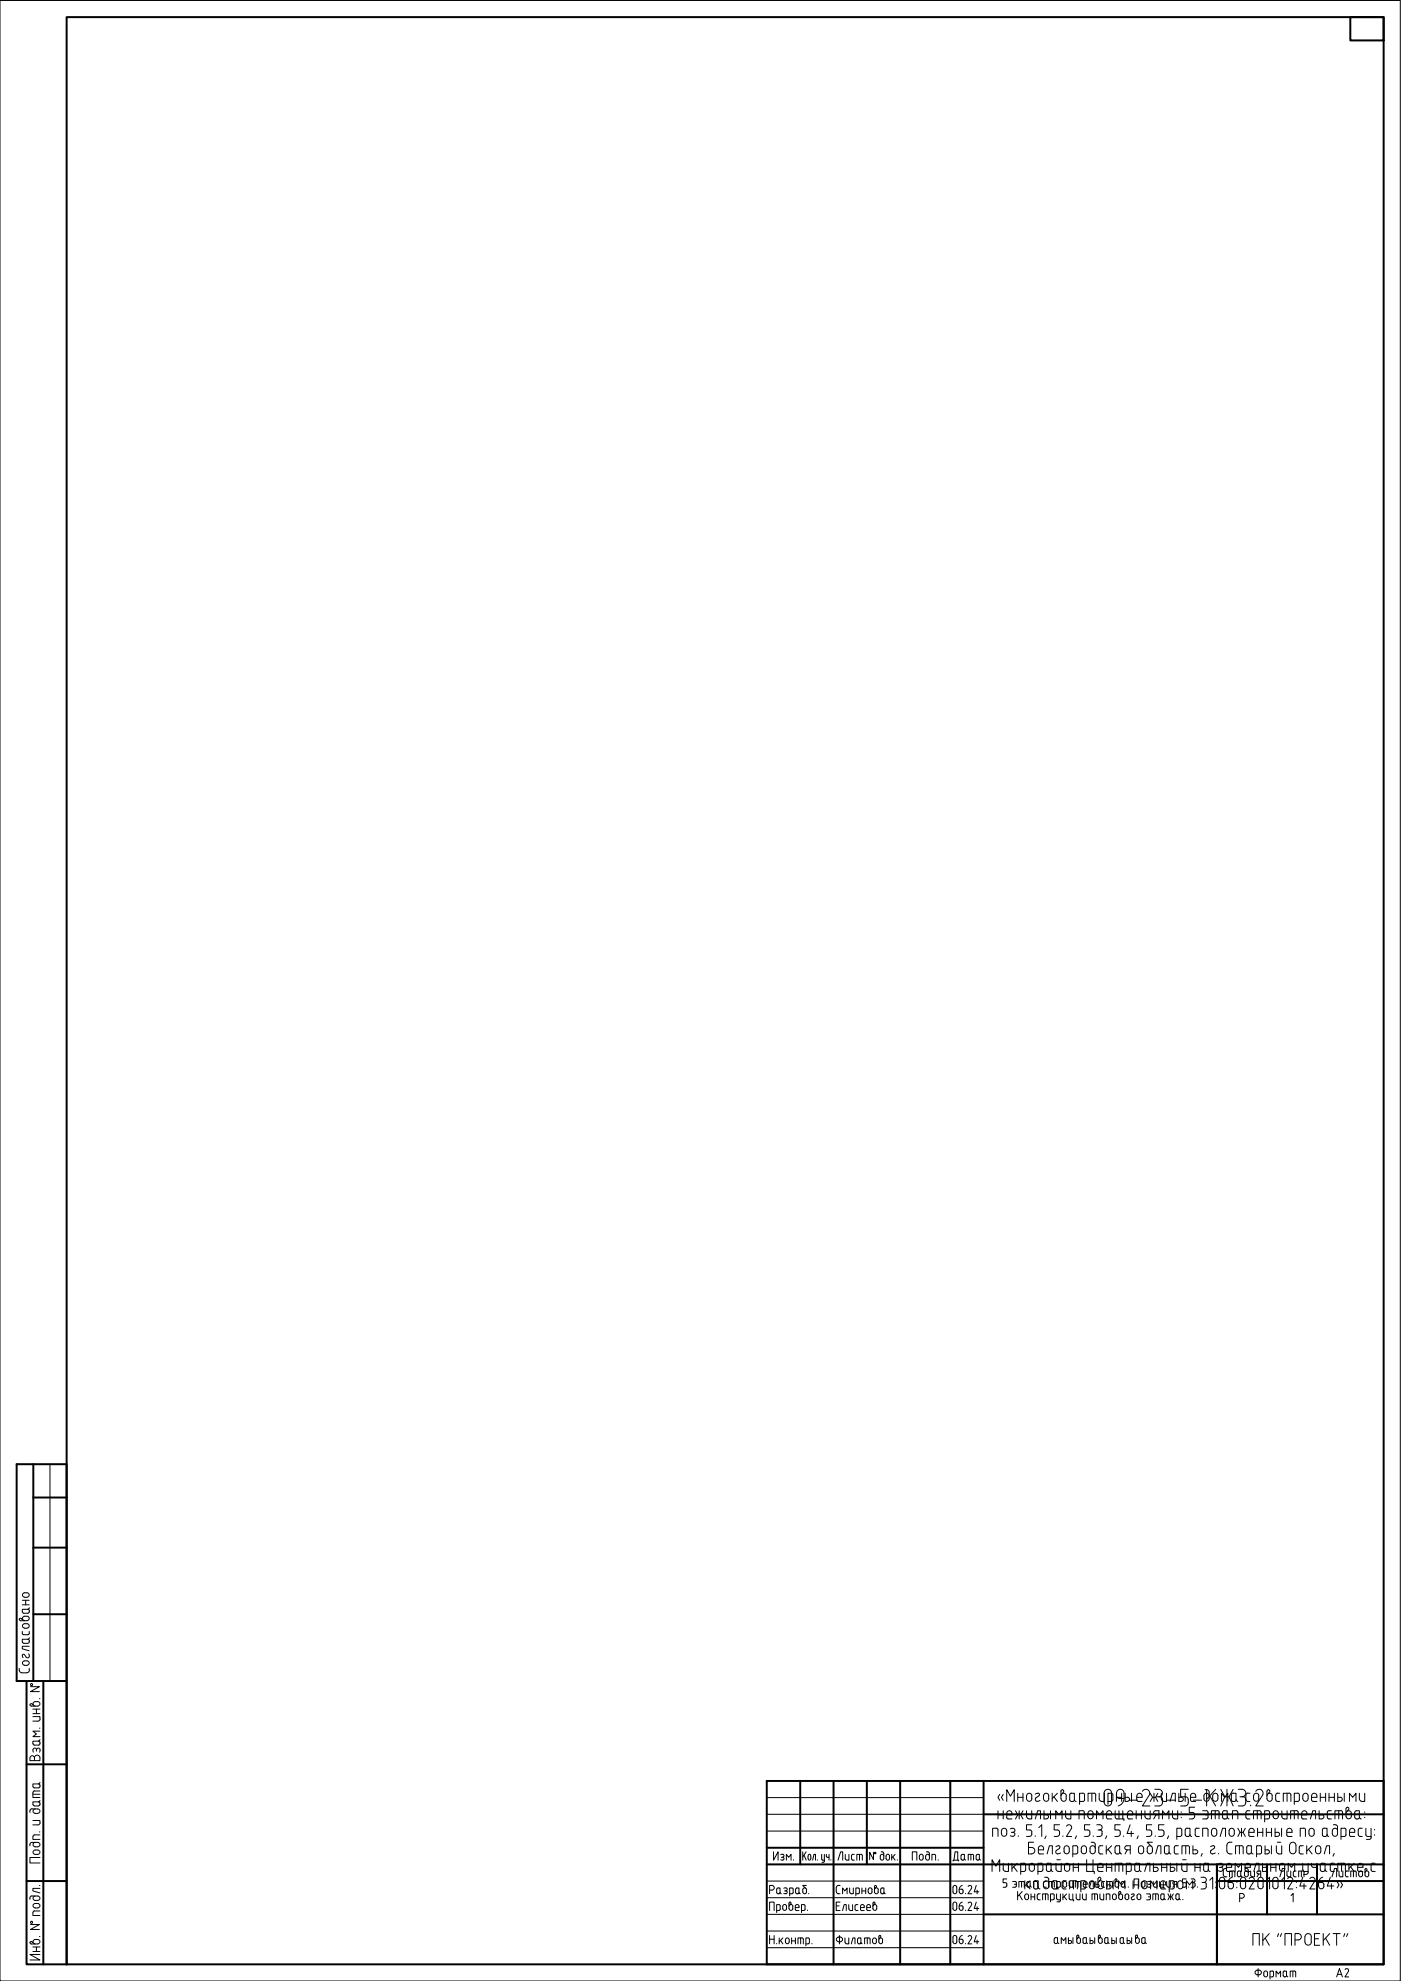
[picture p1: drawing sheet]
<svg xmlns="http://www.w3.org/2000/svg" width="420mm" height="594mm" viewBox="0 0 420 594" stroke-linecap="round" stroke-linejoin="round" font-family="sans-serif">
<!-- layer: 0 -->
<g fill="none" stroke="#000" stroke-width=".3">
<path d="M0 .1h419.9v594h-419.9zM15 439.1v65M6.7 479.9h2.1M7.4 477.7h.7a.66 .66 0 0 1 .7 .6 .66 .66 0 0 1-.7 .7M7.4 479h.7M7.4 477.7a.66 .66 0 0 0-.7 .6 .66 .66 0 0 0 .7 .7M7.7 479.9v1.4M5.8 485.6l.4 .4M6.1 486h2M6.4 485.5l.4 .3M6.5 485.4l-.5-.1-.2 .4M6.7 483.3l.4 .5"/>
<path d="M6.7 489.2l.2 1h1.4M6.7 481.3h2.1M6.7 496.5l.2 .6M7.1 483.8h1.2M7.4 498.1h.7a.66 .66 0 0 1 .7 .6 .66 .66 0 0 1-.7 .7h-.7M7.4 486.9h.7a.66 .66 0 0 1 .7 .7 .66 .66 0 0 1-.7 .6M7.4 484.7h.7a.66 .66 0 0 1 .7 .6 .66 .66 0 0 1-.7 .7M7.4 488.3h.7M7.4 498.1a.66 .66 0 0 0-.7 .6 .66 .66 0 0 0 .7 .7M7.4 486.9a.66 .66 0 0 0-.7 .7 .66 .66 0 0 0 .7 .6M7.4 484.7a.66 .66 0 0 0-.7 .6 .66 .66 0 0 0 .7 .7M8.3 491.6h-1.6v.7l.2 .4 1.4 .1"/>
<path d="M8.3 482.6h-1.6v.7M8.6 495.9a.63 .63 0 0 1 .2 .9 .63 .63 0 0 1-.9 .2l-.7-.9-.4 .1-.1 .2M8.8 493.7h-2.1v.8l2.1 .6M8.8 489.2l-.1 .8-.3 .2M8.8 483v.3M8.8 491.1l-.4 .5 .4 .5a.49 .49 0 0 1-.4 .7M8.8 483.3l-.4 .5M8.8 482.1l-.4 .5 .4 .4M5.8 500.3a1 1 0 0 0 .7 1.3l1.5 .1M8.8 500.3l-.1 .9-.6 .4M9.1 505.8h2.7l-2.7 1.5h2.7M9.9 514.8h2.1v.7l-.4 .6h-1.7"/>
<path d="M9.9 512.5h2.1M9.9 513.9h2.1M10 511.4l-.3-.4a.37 .37 0 0 0-.6 .1 .37 .37 0 0 0 .3 .5l1.9 .1a.68 .68 0 0 0 .7-.7 .68 .68 0 0 0-.7-.7h-.8a.66 .66 0 0 0-.6 .7 .66 .66 0 0 0 .7 .6M10.9 512.5v1.4M11.8 518.3h.2M11.8 509.4h.2M12 519.1h-2.1l1 .9-1 .8h2.1M9 527.2v.8h3v-.8M9 527.2a.66 .66 0 0 1 .7-.7 .66 .66 0 0 1 .6 .7 .83 .83 0 0 1 .9-.9 .83 .83 0 0 1 .8 .9M9.9 538.1h2.1M9.9 535.7l.2 .4 1.4 .1 .5-.5M9.9 522.9l.2 .4h1.4l.5-.4"/>
<path d="M10.3 537.1h1.7M10.3 527.2v.8M10.4 537.1l-.5 .4v1.5h2.1M10.9 524.8v.4M11 524.8a.58 .58 0 0 1 .8-.5 .58 .58 0 0 1 .2 .9l-.1 .3M11 524.8a.59 .59 0 0 0-.9-.5 .59 .59 0 0 0-.2 .9l.1 .3M11.5 535h-1.6v.7M11.5 522.2h-1.6v.7M11.5 535l.5 .4M11.5 522.2l.5 .4M12 522.6v.3M12 535.4v.3"/>
<path d="M12 539.9l-.5 .5M12 534.5l-.5 .4M12 521.7l-.5 .4M230 539.1h65M299.8 538.1l-.5 .9 .5 .9M300.9 538.1l-.6 .9 .6 .9M305.2 539h1.6M305.2 537.8v2.4M306.8 537.8v2.4M307.8 538.6v.8M307.9 538.6a.78 .78 0 0 1 .8-.8 .78 .78 0 0 1 .8 .8l-.1 .8M307.9 539.4a.78 .78 0 0 0 .8 .8 .78 .78 0 0 0 .8-.8"/>
<path d="M310.7 539.2a.67 .67 0 0 0 0 .9 .67 .67 0 0 0 1 0l.2-.2M311.3 537.7l.4 .3-.1 .5M311.3 537.8l-.8 .2M311.5 538.6l-.9 .6M312.9 539.4l.1-.8a.78 .78 0 0 1 .8-.8 .78 .78 0 0 1 .7 .8v.8M313 539.4a.78 .78 0 0 0 .8 .8 .78 .78 0 0 0 .7-.8M315.6 537.8v2.4M316.1 538.8l1 1.4M317.1 537.8l-1.5 1.5M318.2 538.6a.78 .78 0 0 1 .8-.8 .78 .78 0 0 1 .8 .8l-.1 .8M318.2 539.4a.78 .78 0 0 0 .8 .8 .78 .78 0 0 0 .8-.8M318.4 537.9l.5-.4a.43 .43 0 0 0-.1-.7 .43 .43 0 0 0-.6 .4v2.2"/>
<path d="M320.8 539.7a.74 .74 0 0 0 .7 .6 .74 .74 0 0 0 .7-.6M320.8 538.3v1.4M321.3 537.8h.9v1.9M321.3 537.7l-.5 .6M322.2 539.7l.5 .5M324.7 537.8h-.9v3.3M324.8 537.7l.5 .6M325.2 538.3v1.4M325.3 539.7l-.5 .5M327.4 537.8v2.4M328.1 537.8h-1.8v2.4M328.1 537.7l.5 .6"/>
<path d="M328.6 538.3v1.9M329.6 537.8l.1 2 .4 .3 1.1 .1v-2.4M331.1 537.7v2.8M331.1 537.7a1.1 1.1 0 0 1 1.1-1.1 1.1 1.1 0 0 1 1.1 1.1l.1 2.8a1.12 1.12 0 0 1-1.1 1.1 1.12 1.12 0 0 1-1.2-1.1M333.2 537.8h-.9v3.3M333.2 537.7l.6 .6M333.8 539.7l-.6 .5M333.8 538.3v1.4M334.8 539h1.6M334.9 538.5a.87 .87 0 0 0 .8 .8h1.4v-1.6a1.12 1.12 0 0 0-1.1-1.1 1.12 1.12 0 0 0-1.1 1.1l-.1 2.5M336.4 537.8v2.4M337.1 539.3l-.5 1.4-1.3 .9"/>
<path d="M337.4 537.8v2.4h.7a.61 .61 0 0 0 .7-.6 .61 .61 0 0 0-.7-.6h-.7M338.6 539.8h2.5M339.3 537.8v2.4M340.9 538.6v1.2M341 538.6a.83 .83 0 0 1 1-.8 .83 .83 0 0 1 .5 1.2h-1.6M341 539.8l.2 .4h1.3M342.6 537.2a1.16 1.16 0 0 1 1.5-.5 1.16 1.16 0 0 1 .6 1.5M344.7 538.2l-2.1 3.4h2.2M344.9 537.8l.8 1.2-.8 1.2M345.7 539h.8M346.1 537.8v2.4M346.3 536.6h1.2a1.12 1.12 0 0 1 1.1 1.1 1.12 1.12 0 0 1-1.1 1.1"/>
<path d="M346.8 538.8l1.6 .2 .2 1.6M347.2 537.8l-.7 1.2 .7 1.2M348.3 537.8v1.7M349.8 537.8v2.4l-1.1-.1-.4-.6M350.1 539.8h2.5M353.5 537.8v2.4h.8a.61 .61 0 0 0 .6-.6 .61 .61 0 0 0-.6-.6h-.8M355.4 537.8v2.4M355.5 538.8a.87 .87 0 0 1 .9 .9M356.4 536.6h-2.3v2.2h1.4M356.4 539.7v.9M357 539h1.6a.83 .83 0 0 0-.5-1.2 .83 .83 0 0 0-1.1 .8l.1 1.4 .4 .2h1.1M357.8 539.8h2.5"/>
<path d="M361.1 539.4a.78 .78 0 0 0 .7 .8 .78 .78 0 0 0 .8-.8M361.4 536.7a.95 .95 0 0 1 1.2 .4v2.3M361.9 536.6v5M362.6 538.6a.78 .78 0 0 0-.8-.8 .78 .78 0 0 0-.7 .8v.8M362.8 538.6l1.8 3M363.7 539.4v-.8a.78 .78 0 0 1 .8-.8 .78 .78 0 0 1 .8 .8v.8M363.7 539.4a.78 .78 0 0 0 .8 .8 .78 .78 0 0 0 .8-.8M364.6 536.6l-2.7 3M366.1 536.6l1.2 2.2M368 536.6v5M368.6 538.8h-1.3l-1.2 2.8M369.3 539.7a.74 .74 0 0 0 .7 .6 .74 .74 0 0 0 .7-.6l.5 .5"/>
<path d="M369.3 538.3v1.4M369.8 537.8h.9v1.9M369.8 537.7l-.5 .6M369.8 536.6l-1.2 2.2 1.2 2.8M371.3 536.6h1.2a1.12 1.12 0 0 1 1.1 1.1 1.12 1.12 0 0 1-1.1 1.1M371.9 538.8l1.2 .1 .5 .7M373.6 538.3v2.3M373.7 539.7l.2 .5h1M374.2 537.8h.7M374.2 537.7l-.5 .6M375.9 538.6v.8M376 538.6a.78 .78 0 0 1 .7-.8 .78 .78 0 0 1 .8 .8v.8"/>
<path d="M376 539.4a.78 .78 0 0 0 .7 .8 .78 .78 0 0 0 .8-.8M376.6 537.2a1.16 1.16 0 0 1 1.5-.5 1.16 1.16 0 0 1 .6 1.5M378.7 538.2l-2.1 3.4h2.2M380 538.6a.78 .78 0 0 1 .8-.8 .78 .78 0 0 1 .8 .8M380 539.4a.78 .78 0 0 0 .8 .8 .78 .78 0 0 0 .8-.8M380.2 537.9l.5-.4a.43 .43 0 0 0-.1-.7 .43 .43 0 0 0-.6 .4l-.1 2.2M381.5 538.6v.8M382.6 538.3v1.4M382.6 539.7l.3 .5h.9M383.1 537.8h.7M383.1 537.7l-.5 .6M386 537.8v2.4"/>
<path d="M386.6 537.8h-1.7v2.4M386.6 537.7l.5 .6M387.1 538.3v1.9M389.1 537.8h-.9v3.3M389.1 537.7l.6 .6M389.7 539.7l-.3 .5h-1.2M389.7 538.3v1.4M390.7 538.6v.8M390.7 538.6a.78 .78 0 0 1 .8-.8 .78 .78 0 0 1 .8 .8v.8M390.7 539.4a.78 .78 0 0 0 .8 .8 .78 .78 0 0 0 .8-.8M393.3 538.6v1.2M393.4 538.6a.83 .83 0 0 1 1-.8 .83 .83 0 0 1 .5 1.2h-1.6"/>
<path d="M393.4 539.8l.4 .4M395.9 539h1.7M395.9 537.8v2.4M397.6 537.8v2.4M398.6 539h1.6M398.6 537.8v2.4M400.2 537.8v2.4M401.2 537.8v2.4h.7a.61 .61 0 0 0 .6-.6 .61 .61 0 0 0-.6-.6h-.7M403.1 537.8v2.4M407.7 537.8v1.7M409.3 537.8v2.4l-1.2-.1-.4-.6M9 553.1v.5"/>
<path d="M9.9 550.7v.9h2.1M9.9 545.9h2.1v.7l-.4 .6-1.7 .1M10.1 555l1.2-.2a.66 .66 0 0 1 .7 .7 .66 .66 0 0 1-.7 .6l-1.2-.2-.2-.5zM10.3 541.6h1.2M10.6 552.5a.68 .68 0 0 0-.7 .7 .68 .68 0 0 0 .6 .7l.8-.1a.66 .66 0 0 0 .7-.6 .66 .66 0 0 0-.7-.7l-2 .1-.3 .5M10.6 542.5a.68 .68 0 0 0-.7 .6 .68 .68 0 0 0 .6 .7h.8a.66 .66 0 0 0 .7-.7 .66 .66 0 0 0-.7-.6h-2l-.3 .3v.7M11.5 540.4h-1.6l.1 .9 .4 .2M11.5 540.4l.4 .2 .1 .5-.5 .4M11.8 549.4h.2M12 557h-3v1.7h3M12 550.3h-1.6l-.5 .4M230 549.1h65"/>
<path d="M230 544.1h65M232 555.3v2.5l1.3-2.5v2.5M234.1 556.2a.5 .5 0 0 1 .8 0 .5 .5 0 0 1-.2 .8M234.4 557h.3M234.7 557a.51 .51 0 0 1 .3 .8 .51 .51 0 0 1-.9-.1M235.8 557.8v-1.7l.7 .9 .7-.9v1.7M238 557.7v.1M240.7 555.3v2.5M241.1 556.4l.7 1.4M241.8 555.3l-1.1 1.6M242.3 556.7v.6M242.4 556.6l.4-.5 .4 .5"/>
<path d="M243.2 556.7l-.2 1.1h-.4l-.2-.5M243.7 557.8l.4-1.7h.5v1.7M245.1 557.7v.1M246.4 556.1l.1 1.5 .7 .2M246.5 558.5h.5M247.2 556.1v2M247.3 558.1l-.3 .3M247.8 556.1l.2 .8 .6 .1M248.6 556.1v1.7M249.2 557.7v.1M251.3 557.8l.8-2.5h.6v2.5M253.5 557.3l.5 .5"/>
<path d="M253.5 556.1v1.2M254.6 556.1v1.7h-.6M256.2 556.1l-.8 .2v1.2l.2 .2 .6 .1M257.8 556.1v1.7M258.2 556.1h-1.2v1.7M258.3 556.1l.3 .4v1.3M262 555.5v2.2l-1.2-2.2v2.2M264 556.6a.53 .53 0 0 1 .5-.5 .53 .53 0 0 1 .5 .5M264.2 555.3l.8 .3v1.7a.53 .53 0 0 1-.5 .5 .53 .53 0 0 1-.5-.5v-.6M265.7 556.7v.6a.53 .53 0 0 0 .6 .5 .53 .53 0 0 0 .5-.5l-.1-.6M265.7 556.6a.53 .53 0 0 1 .6-.5 .53 .53 0 0 1 .5 .5M267.4 556.1v1.7"/>
<path d="M267.8 556.9l.6 .9M268.4 556.1l-1 1.1M269.1 557.7v.1M273.6 557.8v-2.5h1.4v2.5M275.7 556.6a.57 .57 0 0 1 .6-.5 .57 .57 0 0 1 .6 .5M275.7 556.7v.6a.57 .57 0 0 0 .6 .5 .57 .57 0 0 0 .6-.5v-.6M277.6 556.7v.6M277.6 556.6a.57 .57 0 0 1 .6-.5 .57 .57 0 0 1 .6 .5M277.8 555.3l.9 .3v1.7a.55 .55 0 0 1-.5 .5 .55 .55 0 0 1-.6-.5M280.2 556.1h-.7v1.7M280.2 556.1l.4 .4v1.3M281.3 557.7v.1"/>
<path d="M285.8 558.1v-.3h1.7v.3M286.1 557.8l.3-2.5h.8v2.5M288.2 556.5v1M288.2 556.5l.2-.3 .8-.1v1.4M288.2 557.4l.2 .3 .4 .1 .4-.4M289.3 557.4l.3 .4M290.4 557.8v-1.7l1.5 .2 .1 1.5M291.2 556.1v1.7M292.7 556.5v1M292.8 556.5l.2-.3 .7-.1v1.4l-.4 .3M292.8 557.4l.5 .4M293.8 557.4l.3 .4"/>
<path d="M298.7 548.3h-1v2.4M298.8 548.2l.5 .6M299.3 544.3h1.6M299.3 543v2.5M299.3 548.8v1.9M300.3 549.1l.1 .8a.78 .78 0 0 0 .7 .8 .78 .78 0 0 0 .8-.8v-.8M300.4 549.1a.78 .78 0 0 1 .7-.8 .78 .78 0 0 1 .8 .8M300.9 558.8v2l.7 .4M300.9 543v2.5M301.9 540.2v-3.5l1.1 2 1.2-2v3.5M301.9 544.3h1.6a.83 .83 0 0 0-.5-1.2 .83 .83 0 0 0-1.1 .7l.1 1.5 .4 .2h1.1M302.4 558.8v2.4h-.9"/>
<path d="M303 550.5l.7 .2M303.3 549.5h.4M303.5 558.8v2.4M303.7 548.3l-.7 .1M303.8 548.3a.59 .59 0 0 1 .6 .6 .59 .59 0 0 1-.6 .6 .61 .61 0 0 1 .6 .6 .61 .61 0 0 1-.6 .6M304 559.8l1.1 1.4M304.5 543l.7 1.3-.7 1.2M305.1 558.8l-1.6 1.5M305.2 544.3h.9M305.4 550.6v.1M305.6 543v2.5M306.8 543l-.7 1.3 .7 1.2"/>
<path d="M307 558.8h-.9v3.3M307.1 558.7l.5 .6M307.6 559.3v1.4M307.8 543v1.8M307.8 550.7h.9M307.9 544.7l.2 .5 .5 .2M308.4 554h1M308.7 559.6a.78 .78 0 0 1 .7-.8 .78 .78 0 0 1 .8 .8M308.7 559.6v.8a.78 .78 0 0 0 .7 .8 .78 .78 0 0 0 .8-.8v-.8M309.4 554a.95 .95 0 0 1 .9 1 .95 .95 0 0 1-.9 .9M309.4 543v2.5h-.8M309.4 547.2h-1.6v1.6h1a1.02 1.02 0 0 1 .7 1 1.02 1.02 0 0 1-.7 .9"/>
<path d="M310 552.5h-1.6v3.5h1M310.5 545.5l.7-2.5h.8v2.5M310.5 550.6v.1M311.4 554.3a.78 .78 0 0 1 .8-.8 .78 .78 0 0 1 .8 .8M311.4 554.3l.1 1.5 .3 .2h1.2M311.5 548.1l.9-.9v3.5M312.2 558.8h-.9v3.3M312.2 558.7l.6 .6M312.8 559.3v1.4M313 554.3v.5h-1.6M313.1 544.3l.7-.1a.61 .61 0 0 1 .7 .6 .61 .61 0 0 1-.7 .6M313.1 543v2.5h.7"/>
<path d="M313.7 550.6l-.3 .8M313.8 559.3v1.4M314 556l.7-2.5h.9v2.5M314.3 558.8h.9v1.9M314.3 558.7l-.5 .6M315 543v2.5M316.1 550.7h.9M316.6 545.5v-2.5l1 1.3 .9-1.3v2.5M316.7 558.8l.1 2 .6 .4M316.9 557.7h1.1M317.4 553.5l.5 .3-.2 .5M317.4 553.5l-.7 .3"/>
<path d="M317.7 554.3l-1 .8 .1 .7 .5 .2M317.8 547.2h-1.7v1.6h1a1 1 0 0 1 .7 1 1 1 0 0 1-.7 .9M318 555.7l-.7 .2M318.3 558.8v2.4h-.9M318.8 550.6v.1M319.1 554.3a.78 .78 0 0 1 .8-.8 .78 .78 0 0 1 .8 .8M319.1 554.3v.9a.78 .78 0 0 0 .8 .7 .78 .78 0 0 0 .8-.7v-.9M319.2 559.6a.78 .78 0 0 1 .8-.8 .78 .78 0 0 1 .8 .8M319.2 559.6v.8a.78 .78 0 0 0 .8 .8 .78 .78 0 0 0 .8-.8v-.8M319.6 543v1.8M319.6 544.7l.2 .5 .5 .2M319.8 547.7a.83 .83 0 0 1 1.1-.4 .83 .83 0 0 1 .4 1.1l-1.5 2.3h1.6"/>
<path d="M321.1 543v2.5h-.8M321.9 560h1.5M321.9 558.8v2.4M322.7 553.5h-1v3.4M322.7 553.5l.5 .5M322.8 550.6l-.3 .8M323.2 555.4l-.2 .5-1.3 .1M323.2 554v1.5M323.4 558.8v2.4M323.8 540.2h.9M324.3 554.3a.78 .78 0 0 1 .8-.8 .78 .78 0 0 1 .7 .8M324.3 554.3v.9a.78 .78 0 0 0 .8 .7 .78 .78 0 0 0 .7-.7v-.9"/>
<path d="M324.7 543h-1.1v2.5M324.7 543l.5 .5M325.2 543.5v2M325.2 550.7h.9M325.9 557.7v3.5h2.3v.7M326.2 543.8v.9M326.3 543.8a.78 .78 0 0 1 .7-.8 .78 .78 0 0 1 .8 .8M326.3 544.7a.78 .78 0 0 0 .7 .7 .78 .78 0 0 0 .8-.7M326.9 547.2h-1.7v1.6h1a1 1 0 0 1 .7 1 1 1 0 0 1-.7 .9M326.9 554.3a.78 .78 0 0 1 .8-.8 .78 .78 0 0 1 .8 .8M327.2 552.5h.5M327.8 552.5l.6 .4 .1 2.3a.78 .78 0 0 1-.8 .7 .78 .78 0 0 1-.8-.7v-.9"/>
<path d="M327.8 543.8v.9M327.8 557.7v3.5M327.9 550.6v.1M328.8 545.5v-2.5l1 1.3 1-1.3v2.5M328.9 547.2h.9a.78 .78 0 0 1 .7 .8 .78 .78 0 0 1-.7 .8M328.9 550.7h.9M329.2 559.6l.1 1.4 .4 .2h1.1M329.2 559.6a.78 .78 0 0 1 .8-.8 .78 .78 0 0 1 .8 .8M329.3 548.8h.7M329.5 555.4l.3 .5 1 .1M329.5 554v1.5M330 548.8l.5 .5"/>
<path d="M330 553.5h.8M330.1 553.5l-.6 .5M330.5 549.3v.7M330.5 550l-.2 .5-.5 .2M330.8 559.6v.4h-1.6M331.8 553.5v2.5M331.8 544.3h1.6a.83 .83 0 0 0-.5-1.2 .83 .83 0 0 0-1 .7v1.5l.4 .2h1.1M331.8 558.8v2.4M331.8 560h1.6M331.9 550.6l-.3 .8M332.3 540.2h.9M332.3 554.6l1.1 1.4"/>
<path d="M333.4 553.5l-1.6 1.6M333.4 558.8v2.4M334.3 550.7h.9M334.4 554v1.5M334.4 555.4l.6 .6M334.4 543v2M334.5 544.9l.5 .6h2.1v.5M334.9 556a.64 .64 0 0 0 .9-.6l.6 .6M334.9 553.5h.9v2M335 553.5l-.6 .5M335.3 548.8a1 1 0 0 1 .7 1 1 1 0 0 1-.7 .9M335.6 543v2.5"/>
<path d="M335.6 558.8v2.4M336 547.2h-1.7v1.6h1M336.2 558.8h-1.8v2.4M336.2 558.7l.6 .6M336.7 543v2.5M336.7 559.3v1.9M337 550.6v.1M338.1 554.8l-.7 1.2M338.1 544.3h1.6a.81 .81 0 0 0-.5-1.2 .81 .81 0 0 0-1 .7v1.5l.4 .2h1.1M338.8 558.8h-1v3.3M338.8 558.7l.5 .6M338.9 547.2l-.9 2.6h2"/>
<path d="M339 554.8h-1.1a.61 .61 0 0 1-.6-.7 .61 .61 0 0 1 .6-.6h1.1v2.5M339.3 549.2v1.5M339.3 559.3v1.4M340.3 559.3v1.4M340.7 544.3h1.6M340.7 543v2.5M340.8 558.8h.9v1.9M340.8 558.7l-.5 .6M341.4 550.6l-.4 .8M341.4 554.3a.78 .78 0 0 1 .8-.8 .78 .78 0 0 1 .8 .8M341.4 554.3v.9a.78 .78 0 0 0 .8 .7 .78 .78 0 0 0 .8-.7v-.9M342.3 543v2.5"/>
<path d="M343.4 543l.1 2 .6 .4M343.8 550.7h.9M344 554.3a.78 .78 0 0 1 .8-.8 .78 .78 0 0 1 .8 .8M344 554.3v.9a.78 .78 0 0 0 .8 .7 .78 .78 0 0 0 .8-.7v-.9M344.8 548.8a1 1 0 0 1 .6 1 1 1 0 0 1-.7 .9M344.9 543v2.5h-.8M345.4 547.2h-1.6v1.6h1M345.6 552.5h-1.6l1.2 1.1M345.9 558.8v2.4h.8M345.9 560h.8M346.5 550.6v.1M346.6 556l.7-2.5h.8v2.5"/>
<path d="M346.7 544.3l-.7 1.2M346.7 560a.61 .61 0 0 1 .6 .6 .61 .61 0 0 1-.6 .6M347.5 550.7h.9M347.6 544.3h-1a.61 .61 0 0 1-.7-.7 .61 .61 0 0 1 .7-.6h1v2.5M348.4 560h1.5M348.4 558.8v2.4M348.6 545.5v-2.5l1 1.3 1-1.3v2.5M348.6 540.6a.99 .99 0 0 1-1 1h-1.3M349.1 547.2h-1.6v1.6h1a1 1 0 0 1 .6 1 1 1 0 0 1-.7 .9M349.2 555.4l.5 .6M349.2 554v1.5M349.7 556a.64 .64 0 0 0 .9-.6l.5 .6"/>
<path d="M349.7 553.5h.9v2M349.7 553.5l-.5 .5M349.9 558.8v2.4M350.5 550.6l-.4 .8M350.9 540.2l.7-2.4h.9v2.4M351 560h.7a.61 .61 0 0 1 .6 .6 .61 .61 0 0 1-.6 .6M351 558.8v2.4h.7M351.6 543l.1 2 .6 .4M352.2 555.4l.2 .5 1 .1M352.2 554v1.5M352.7 553.5h.7M352.7 553.5l-.5 .5"/>
<path d="M352.9 558.8v2.4M353.2 543v2.5h-.9M353.9 548.3h-1v3.3M353.9 548.2l.5 .6M354.2 543.4v.1M354.2 545v.1M354.4 550.2l-.2 .5h-1.3M354.4 558.8l.1 2 .6 .4M354.4 548.8v1.4M354.7 557.7h1M355.4 548.8v1.4M355.5 550.2a.72 .72 0 0 0 .7 .5 .72 .72 0 0 0 .7-.5l.5 .5"/>
<path d="M355.6 553.5v2.5M356 548.3h.9v1.9M356 558.8v2.4h-.9M356 548.2l-.5 .6M356.2 553.5h-1.7v2.5M356.2 553.5l.5 .5M356.4 540.6a.99 .99 0 0 1-1 1h-1.3M356.7 545.5h.8M356.7 554v2M357.8 553.5v2.5h.8M357.8 554.8h.8M358.3 542h-1.6v1.5h1a1 1 0 0 1 .6 1 1 1 0 0 1-.7 .9"/>
<path d="M358.4 560h1.5M358.4 558.8v2.4M358.4 550.2l.3 .5h1M358.4 548.8v1.4M358.6 554.7a.61 .61 0 0 1 .6 .6 .61 .61 0 0 1-.6 .6M358.9 548.3h.8M359 548.2l-.6 .6M359.9 558.8v2.4M360.6 555.8l-.4 .9M360.7 543h1M361 559.3v1.4M361.4 544.3h.9"/>
<path d="M361.5 558.8h.9v1.9M361.5 558.7l-.5 .6M361.7 548.3h-1v2.4M361.8 543l.5 .5M361.8 548.2l.5 .6M362.3 544.9l-.3 .5-1.3 .1M362.3 543.5v1.5M362.3 548.8v1.9M363.3 549.1v.8a.78 .78 0 0 0 .8 .8 .78 .78 0 0 0 .8-.8v-.8M363.3 549.1a.78 .78 0 0 1 .8-.8 .78 .78 0 0 1 .8 .8M363.8 553.5l.5 .3-.2 .5M363.8 553.5l-.7 .3"/>
<path d="M364.1 554.3l-1 .8 .1 .7 .5 .2M364.4 555.7l-.7 .2M364.4 543v2.5M365.1 543h-1.8v2.5M365.1 543l.5 .5M365.4 558.9a.76 .76 0 0 1 1-.1 .76 .76 0 0 1 .2 1l-.4 .2M365.5 555.8v.2M365.6 543.5v2M365.7 560h.4M365.9 550.7l.7-2.4h.9v2.4M366.2 560a.67 .67 0 0 1 .5 .9 .67 .67 0 0 1-1.1 .2l-.2-.1M366.3 540.2v-2.4l1 1.2 .9-1.2v2.4"/>
<path d="M366.6 544.9a.74 .74 0 0 0 .8 .6 .74 .74 0 0 0 .7-.6l.5 .6M366.6 543.5v1.5M367.2 543h.8v2M367.2 543l-.6 .5M367.8 559.6l.1 1.4 .3 .2h1.2M367.8 559.6a.78 .78 0 0 1 .8-.8 .78 .78 0 0 1 .8 .8M367.9 553.4v1.7M368 555.1a.87 .87 0 0 0 .8 .8M368.6 549.1a.78 .78 0 0 1 .8-.8 .78 .78 0 0 1 .8 .8M368.6 549.1v.8a.78 .78 0 0 0 .8 .8 .78 .78 0 0 0 .8-.8v-.8M368.8 556h.7M369.4 559.6v.4h-1.6"/>
<path d="M369.5 552.5a1.18 1.18 0 0 0-1.5 .5v.3M370.7 543h-1.1v2.5M370.7 543l.5 .5M371.2 548.3l.7 1.2-.7 1.2M371.2 543.5v2M371.3 541.6h1.3M371.7 553.5v2.5M371.9 549.5h.9M372.3 553.5h-1.8v2.5M372.3 553.5l.5 .5M372.3 548.3v2.4M372.8 554v2"/>
<path d="M373.4 559.6v1.2M373.4 559.6a.78 .78 0 0 1 .8-.8 .78 .78 0 0 1 .8 .8M373.5 548.3l-.7 1.2 .7 1.2M373.6 540.6a.99 .99 0 0 1-1 1M373.6 543.5v1.5M373.7 544.9l.2 .5 1 .1M373.9 555.4a.72 .72 0 0 0 .7 .6 .72 .72 0 0 0 .7-.6l.5 .6M373.9 554v1.5M374.2 543h.7M374.2 543l-.5 .5M374.4 553.5h.9v2M374.4 553.5l-.5 .5"/>
<path d="M374.5 549.1l.1 1.4 .4 .2h1.1M374.6 549.1a.78 .78 0 0 1 .7-.8 .78 .78 0 0 1 .8 .8M374.9 559.6v.4h-1.5M375.1 541.3v.3M376.1 549.1v.4h-1.6M376.9 556h.9M377.1 543v2.5M377.1 549.5h1.6M377.1 548.3v2.4M377.7 543h-1.8v2.5M377.7 543l.5 .5M377.8 553.5h-.9v3.4"/>
<path d="M377.8 553.5l.6 .5M378.2 543.5v2M378.3 554v1.5M378.4 555.4l-.6 .6M378.6 560h.9a.61 .61 0 0 1 .6 .6 .61 .61 0 0 1-.6 .6M378.6 558.8v2.4h.8M378.7 548.3v2.4M379.4 554.8h.7M379.4 553.5v2.5h.7M379.8 549.5h1.5M379.8 548.3v2.4M380.1 554.7a.61 .61 0 0 1 .6 .6 .61 .61 0 0 1-.6 .6"/>
<path d="M380.2 543h-.9v3.4M380.2 543l.5 .5M380.7 544.9l-.2 .5-1.2 .1M380.7 543.5v1.5M381.1 560h1.6M381.1 558.8v2.4M381.3 553.5v2.5M381.3 548.3v2.4M381.8 544.7v-.9a.78 .78 0 0 1 .8-.8 .78 .78 0 0 1 .8 .8v.9M381.8 544.7a.78 .78 0 0 0 .8 .7 .78 .78 0 0 0 .8-.7M382.4 549.5h.7a.61 .61 0 0 1 .7 .6 .61 .61 0 0 1-.7 .6M382.4 548.3v2.4h.7"/>
<path d="M382.7 558.8v2.4M382.8 553.5v1.8M382.8 555.2l.2 .5 .5 .2M383.1 552.5h1M383.7 559.6l.1 .8a.78 .78 0 0 0 .7 .8 .78 .78 0 0 0 .8-.8v-.8M383.8 559.6a.78 .78 0 0 1 .7-.8 .78 .78 0 0 1 .8 .8M384.3 548.3v2.4M384.4 553.5v2.5h-.9M384.4 543l.1 2 .6 .4M385.9 549.1a.78 .78 0 0 1 .8-.8 .78 .78 0 0 1 .8 .8M385.9 549.1l.1 1.4 .4 .2h1.1M386 543v2.5h-.9"/>
<path d="M386.7 553.4v1.6M386.8 555a.95 .95 0 0 0 .9 .9 .95 .95 0 0 0 1-.9M386.8 553.4a.95 .95 0 0 1 .9-.9 .95 .95 0 0 1 1 .9M387.5 549.1v.4h-1.6M388.2 543v2.5M388.7 553.4v1.6M388.8 543h-1.7v2.5M388.8 543l.5 .5M389.3 543.5v2M389.6 555.4l.3 .5 1 .1M389.6 554v1.5M390.1 553.5h.8"/>
<path d="M390.2 553.5l-.6 .5M390.4 543.8v1.5l.4 .2h1.1M390.4 543.8a.78 .78 0 0 1 .8-.8 .78 .78 0 0 1 .8 .8M390.7 558.8v1.9M391 548.3h-1.1v2.4M391 548.2l.5 .6M391.5 548.8v1.9M391.9 553.5v2.5M391.9 543.8v.5h-1.5M392.3 558.8l-.1 3-.4 .3h-.9M392.4 554.6l1.1 1.4M392.6 549.1a.78 .78 0 0 1 .7-.8 .78 .78 0 0 1 .8 .8"/>
<path d="M392.6 549.1v.8a.78 .78 0 0 0 .7 .8 .78 .78 0 0 0 .8-.8v-.8M393 545.5l.7-2.5h.8v2.5M393.3 558.8v.7M393.4 559.5l.5 .5M393.5 553.5l-1.6 1.6M393.8 540.2h1.1M393.9 560h1M394.5 554.3v.9a.78 .78 0 0 0 .8 .7 .78 .78 0 0 0 .8-.7v-.9M394.5 554.3a.78 .78 0 0 1 .8-.8 .78 .78 0 0 1 .8 .8M394.9 558.8v2.4M395.6 543v2.5h.8M395.6 544.3h.8"/>
<path d="M395.9 559.3v1.4M396.4 544.2a.61 .61 0 0 1 .6 .6 .61 .61 0 0 1-.6 .6M396.5 558.8h.9v1.9M396.5 558.7l-.5 .6M396.6 550.2l.5 .5M396.6 548.8v1.4M397.1 548.3h.9v1.9M397.1 550.7h.4M397.1 548.2l-.5 .6M397.1 556l.7-2.5h.9v2.5M398 550.2l.5 .5M398 550.2l-.5 .5"/>
<path d="M398.1 544.9l.2 .5 1 .1M398.1 543.5v1.5M398.6 543h.7M398.6 543l-.5 .5M398.9 559.3v1.4M399.5 558.8h.7M399.5 558.7l-.6 .6M399.5 549.1v.8M399.6 549.1a.78 .78 0 0 1 .8-.8 .78 .78 0 0 1 .8 .8M399.9 547.2l.8 .1 .4 .3v2.3a.76 .76 0 0 1-.8 .8 .76 .76 0 0 1-.7-.8M400.1 555.8l-.3 .9M401.5 543v2.5"/>
<path d="M402.1 543h-1.8v2.5M402.1 543l.5 .5M402.3 558.8v2.4M402.6 543.5v2M403 558.8h-1.8v2.4M403 558.7l.5 .6M403.1 548.3h-.9v3.3M403.2 548.2l.5 .6M403.5 559.3v1.9M403.6 548.8v1.4M403.7 543.8a.78 .78 0 0 1 .8-.8 .78 .78 0 0 1 .8 .8v.9M403.7 544.7a.78 .78 0 0 0 .8 .7 .78 .78 0 0 0 .8-.7"/>
<path d="M403.7 550.2l-.3 .5h-1.2M404.4 542.8l-.5 .4M404.4 542.7a.43 .43 0 0 0-.1-.7 .43 .43 0 0 0-.6 .4l-.1 2.3M404.5 558.8v2.4M404.7 540.2v-2.4l1 1.2 1-1.2v2.4M404.7 549.1l.1 1.4 .4 .2h1.1M404.7 549.1a.78 .78 0 0 1 .8-.8 .78 .78 0 0 1 .8 .8M405 559.8l1.1 1.4M406.1 558.8l-1.6 1.5M406.3 543.5v1.5M406.3 549.1v.4h-1.6M406.3 544.9a.72 .72 0 0 0 .7 .6 .72 .72 0 0 0 .7-.6l.5 .6"/>
<path d="M406.8 543h.9v2M406.8 543l-.5 .5M407.2 559.6v1.2l.4 .4M407.2 559.6a.78 .78 0 0 1 .8-.8 .78 .78 0 0 1 .8 .8M407.3 548.8v1.4M407.4 550.2l.5 .5M407.9 550.7h.7M407.9 548.3h.7M407.9 548.2l-.5 .6M408.7 559.6v.4h-1.5M409.3 543.4v.1M409.3 545v.1"/>
<path d="M409.6 550.2l.3 .5h1.3M409.6 548.3v1.9M411.2 548.3v2.8M411.2 559.3v1.4M411.2 551l-.2 .5-1.2 .1M411.7 558.8h.7M411.7 558.7l-.5 .6M412.2 548.6v.2M412.2 550.2v.2M9 569.2v.4M9.1 577.1h2.7l-2.7 1.5h2.7M9.6 568.6h1.7a.66 .66 0 0 1 .7 .7 .66 .66 0 0 1-.7 .6h-.7a.66 .66 0 0 1-.7-.7 .66 .66 0 0 1 .7-.6"/>
<path d="M9.6 568.6l-.4 .1-.2 .5M10.3 573.1h1.7M10.4 573l-.4 .3-.1 1.1h2.1M10.5 572.2h.8M10.6 572.1a.66 .66 0 0 1-.7-.6 .66 .66 0 0 1 .7-.7h.7a.66 .66 0 0 1 .7 .7 .66 .66 0 0 1-.7 .6M11.8 565.4h.2M12 566.3h-2.1v.8l2.1 .6M230 579.1h65M230 569.1h65M230 564.1h65M230 574.1h65M230.8 573v-2.6h1.4v2.6"/>
<path d="M230.8 566.8h.7M231.5 565.4h-.7v2.5M231.5 565.4a.7 .7 0 0 1 .7 .7 .7 .7 0 0 1-.7 .7M232.9 573h.7M233 566.5l.1-.3h.8l-.1 1.7-.8-.2-.1-1.1M233.6 572.9l.4-.3-.1-1.2-1-.2v2.3M234 567.6l.3 .3M234.7 571.7a.57 .57 0 0 1 .6-.6 .57 .57 0 0 1 .6 .6M234.7 571.7v.6a.57 .57 0 0 0 .6 .6 .57 .57 0 0 0 .6-.6v-.6M235.1 566.3a.51 .51 0 0 1 .8-.1 .51 .51 0 0 1-.3 .8M235.3 567.1h.3M235.6 567a.49 .49 0 0 1 .4 .7 .49 .49 0 0 1-.8 .2l-.1-.1"/>
<path d="M236.6 570.8v1.5a.57 .57 0 0 0 .6 .6 .57 .57 0 0 0 .6-.6M236.6 571.7a.57 .57 0 0 1 .6-.6 .57 .57 0 0 1 .6 .6M236.9 570.4l.3 .2-.1 .4M237 570.4l-.4 .3M237.1 571l-.3 .3M237.7 571.7v.7M237.9 566.6l-.1 1.1-1 .2M237.9 566.5l-.2-.3h-.9v2.4M238.5 571.7a.57 .57 0 0 1 .6-.6 .57 .57 0 0 1 .5 .6M238.5 571.7v.9l.3 .3M238.6 566.6v1M238.6 567.6l.4 .3"/>
<path d="M238.8 573h.8M239 566.2h.6v1.4M239 566.2l-.4 .3M239.6 567.6l-.2 .3h-.4M239.6 571.7v.4h-1.1M239.6 567.6l.4 .3M240.4 573h.6M241 566.2a.57 .57 0 0 1 .9 .5v.6a.57 .57 0 0 1-.6 .6 .57 .57 0 0 1-.6-.5v-.7zM241.1 572.9l.3-.3v-1.2l-1-.2v2.3M241.9 565.4h-1.2l.9 .9M242.2 572.8v.2M242.5 567.8v.1"/>
<path d="M250.8 571.6h.9M251.4 567.9h.5M251.4 565.4h.5M251.4 565.4l-.5 .4-.1 1.5 .2 .4 .4 .2M251.9 570.4h-1.1v2.6h1.1M252.7 567.9v-1.7l.7 .9 .6-.9v1.7M252.7 573l.5-1.8h.6v1.8M254.6 571.2v1.2M254.6 572.4l.5 .5M254.8 566.2v1.3M254.8 567.4l.5 .5M255.7 571.2v1.8h-.6"/>
<path d="M255.9 566.2v1.7h-.6M256.4 571.6v1M256.5 572.6l.3 .3M256.7 567.9h.6M256.8 573h.5M257.3 571.2h-.7l-.1 .3M257.3 566.2h-.6v2.4M257.4 566.2l.3 .3M257.7 566.6v1l-.3 .3M258.1 571.7a.57 .57 0 0 1 .5-.6 .57 .57 0 0 1 .6 .6M258.1 571.7v.9l.3 .3M258.4 573h.8"/>
<path d="M258.5 567.1h1.1M258.5 566.2v1.7M259.2 571.7v.4h-1.1M259.6 566.2v1.7M259.9 571.7a.57 .57 0 0 1 .6-.6 .57 .57 0 0 1 .6 .6M259.9 571.7v.9l.3 .3M260.2 573h.8M260.7 566.2a.57 .57 0 0 1 .8 .5v.6a.59 .59 0 0 1-.5 .6 .59 .59 0 0 1-.7-.5zM261 571.7v.4h-1.1M261.8 571.7a.57 .57 0 0 1 .6-.6 .57 .57 0 0 1 .5 .6M261.8 570.8v1.5a.57 .57 0 0 0 .6 .6 .57 .57 0 0 0 .5-.6v-.6M262.1 570.4l.3 .2-.1 .4"/>
<path d="M262.1 570.4l-.3 .3M262.3 571l-.3 .3M262.4 566.3l.4-.5-.2-.4-.3 .3v1.7a.57 .57 0 0 0 .5 .5 .57 .57 0 0 0 .6-.6v-.6a.55 .55 0 0 0-.6-.6 .55 .55 0 0 0-.5 .6M264.1 566.6l.1 1.1 .6 .2M264.2 566.5l.1-.3h.8v1.4M265.1 567.6l.4 .3M265.1 567.6l-.3 .3M286.1 570.5a.57 .57 0 0 1 .8 .5v1.3a.57 .57 0 0 1-.5 .6 .57 .57 0 0 1-.6-.6v-1.3zM286.1 565.5a.57 .57 0 0 1 .8 .5v1.3a.57 .57 0 0 1-.5 .6 .57 .57 0 0 1-.6-.6v-1.3zM287.7 571.6v.7a.57 .57 0 0 0 .6 .6 .57 .57 0 0 0 .5-.6M287.7 566.6v.7a.57 .57 0 0 0 .6 .6 .57 .57 0 0 0 .5-.6M287.7 571.6h.7"/>
<path d="M287.7 566.6h.7M288.4 571.5l.4 .5M288.4 566.5l.4 .5M288.6 570.4a1.21 1.21 0 0 0-.9 1.2M288.6 565.4a1.21 1.21 0 0 0-.9 1.2M288.8 567v.4M288.8 572v.4M289.6 567.8v.1M289.6 572.8v.2M290.3 570.7a.57 .57 0 0 1 .8-.2 .57 .57 0 0 1 .3 .7l-1.1 1.8h1.1M290.3 565.7a.57 .57 0 0 1 .8-.2 .57 .57 0 0 1 .3 .7M291.4 566.3l-1.1 1.6h1.1"/>
<path d="M292.8 570.4l-.6 1.9h1.3M292.8 565.4l-.6 1.9h1.3M293 566.8v1.1M293 571.8v1.2M297.5 561.2v-3.5l1.2 2 1.1-2v3.5M300.8 566h.7M301.5 564.6l.5 .4M301.9 563.5h-1.1v1.1h.7M301.9 565v.5M302 565.4l-.5 .5M303.7 566h.7M303.7 564.2h.7"/>
<path d="M304.2 565.1h.6M304.4 564.2l.4 .4M304.8 565.6l-.4 .3M304.8 564.6v1M305.2 567.2v2.5M305.7 568.2l.9 1.5M306.1 561.2h.9M306.4 564.2v1.8M306.6 567.2l-1.4 1.5M306.8 564.2h-1.2v1.8M306.9 564.2l.3 .4M307.2 564.6v1.4"/>
<path d="M307.3 564v2.5M307.6 560.7l-.5 .5M307.6 568a.57 .57 0 0 1 .9 .5v.6a.59 .59 0 0 1-.6 .6 .59 .59 0 0 1-.6-.6zM307.8 565.1l1.1 1.4M307.9 564.6v1M308 565.6l.3 .3M308.3 564.2h.6v1.4M308.3 566h.3M308.3 564.2l-.3 .4M308.6 565.9l.4-.3 .4 .3M308.9 564l-1.6 1.6M309.2 568.8h1.1"/>
<path d="M309.2 568v1.7M310 564.5v1.4a.72 .72 0 0 0 .7 .6 .72 .72 0 0 0 .7-.6M310.3 568v1.7M310.5 564h.9v2M310.5 564l-.5 .5M311.1 568.3v1.1M311.1 569.3l.4 .4M311.2 564.6l-.2-.3-1-.1v1.8M311.2 564.6v1.4M311.4 565.9l.5 .6M311.4 569.7h.6M312 568h-.7l-.2 .3"/>
<path d="M312.8 560.7l-.3 .5h-1.2M313 564.8a.78 .78 0 0 1 .8-.8 .78 .78 0 0 1 .7 .8M313 565.6l.3 .3M313.3 563h.8l.4 .4v2.3a.76 .76 0 0 1-.8 .7 .76 .76 0 0 1-.7-.7l-.1-1.1M313.3 566h.5M313.5 568v1.7M313.8 560.7l.5 .5M313.8 564.2l-.7 .1-.1 .3M313.9 568h-1.2v1.7M314 568l.3 .3v1.4M314.3 561.2a.64 .64 0 0 0 .9-.5l.5 .5M315 569.7h.8"/>
<path d="M315.4 564.2v1.8M315.6 564.5v1.4a.74 .74 0 0 0 .7 .6 .74 .74 0 0 0 .7-.6M315.8 569.7l.3-.4v-1.2l-1.1-.1v2.3M316.1 564h.8v2M316.1 564l-.5 .5M316.2 564.6l-.4-.4h-1.2v1.8M316.2 564.6v1.4M316.9 568v1.4M316.9 569.3l.4 .4M316.9 565.9l.6 .6M316.9 566h.7M317 570.3h.6"/>
<path d="M317.2 569.7h.8M317.6 564.2h-.7v2.4M317.6 564.2l.4 .4M318 565.6l-.4 .3M318 568v2l-.4 .3M318 564.6v1M318.5 564.5v1.5M318.6 565.9l.2 .5 .9 .1M318.8 568v1.7M319.1 564h.6M319.1 564l-.5 .5M319.1 568.7l.8 1"/>
<path d="M319.9 564.8v.6M319.9 568l-1.1 1.1M319.9 564.8a.57 .57 0 0 0-.6-.6 .57 .57 0 0 0-.5 .6v.6a.57 .57 0 0 0 .6 .6 .57 .57 0 0 0 .5-.6M320.6 564.2l.1 1.5 .5 .2M320.6 568l.1 1.3 .3 .4M321 569.7h1v.4M321.7 564.2v1.8h-.6M321.7 568v1.7M321.9 564v2.5M322.5 564h-1.7v2.5M322.6 564l.5 .5M322.7 568l.2 1.5 .4 .2"/>
<path d="M323.1 564.5v2M323.3 564.2v1.8M323.8 564.2h-1.3v1.8M323.8 564.2l.3 .4M323.9 568v1.7h-.6M324.1 564.6v1.4M324.6 568l.1 1.5 .4 .2M324.9 564.8v.9M324.9 564.8a.57 .57 0 0 1 .6-.6 .57 .57 0 0 1 .6 .6M324.9 565.7l.2 .2 .9 .1M325.1 564h-1v3.4M325.1 564l.5 .5"/>
<path d="M325.6 564.5v1.7l-.5 .3h-1M325.8 568v1.7h-.7M326 564.8v.3h-1.1M326.6 564.8l.1 .9a.78 .78 0 0 0 .8 .7 .78 .78 0 0 0 .8-.7v-.9M326.7 564.8a.78 .78 0 0 1 .8-.8 .78 .78 0 0 1 .8 .8M326.8 566l.4-1.8h.7v1.8M327.5 569.7v-1.7l1.6 .1v1.6M328.3 568v1.7M328.6 564.2v1.8l1-.3-.2-.6h-.8M329.3 564.8a.78 .78 0 0 1 .8-.8 .78 .78 0 0 1 .8 .8M329.9 568l.1 1.5 .4 .2M330 563.8l-.4 .4"/>
<path d="M330 563.7a.43 .43 0 0 0-.1-.7 .43 .43 0 0 0-.6 .4v2.3a.81 .81 0 0 0 .8 .7 .81 .81 0 0 0 .8-.7v-.9M330.4 564.6v1M330.4 565.6l.4 .3M330.8 566h.5M330.8 564.2h.5M330.8 564.2l-.4 .4M331 568v1.7h-.6M331.8 569.7v-1.7l1 .1 .1 1.6M331.9 564v2.5h.7M331.9 565.2h.7M332.6 565.2a.61 .61 0 0 1 .6 .6 .61 .61 0 0 1-.6 .6M332.8 564.2v1.8"/>
<path d="M333.6 564.6l-.3-.4h-1.3v1.8M333.6 564.6v1.4M333.8 564v2.5M333.9 568a.57 .57 0 0 1 .9 .5v.6a.57 .57 0 0 1-.6 .6 .57 .57 0 0 1-.6-.6v-.6zM334.9 564l-.3 .4M334.9 564l.1-.3-.5-.2-.1 1.9a.57 .57 0 0 0 .6 .6 .57 .57 0 0 0 .5-.6v-.6a.55 .55 0 0 0-.5-.6 .55 .55 0 0 0-.6 .6M335.4 566.5v-2.5l1 1.2 1-1.2v2.5M335.5 567.5v1.6a.57 .57 0 0 0 .6 .6 .57 .57 0 0 0 .6-.6M335.5 568.5a.57 .57 0 0 1 .6-.5 .57 .57 0 0 1 .6 .5M335.8 567.2l.3 .4-.4 .5M335.9 567.2l-.4 .3M336.3 564.6v1"/>
<path d="M336.3 564.6l.2-.3 .8-.1v1.4M336.3 565.6l.4 .3M336.6 566h.3M336.6 568.6v.5M336.9 565.9l.4-.3 .3 .3M337.7 568a.57 .57 0 0 1 .8 .5v.6a.57 .57 0 0 1-.5 .6 .57 .57 0 0 1-.6-.6v-.6zM338.4 565.8v.2M339.3 568.1l.5-.1 .3 .2-.1 .4-.7 .5 .1 .5 .3 .1M339.3 560.7l-.3 .5h-1.2M339.8 565.2h1.6M339.8 564v2.5M340.1 566v-2.5h1.4v2.5"/>
<path d="M340.3 569.5l-.6 .2M340.3 560.7a.74 .74 0 0 0 .7 .6 .74 .74 0 0 0 .8-.6v.3l.4 .2M341.3 568a.57 .57 0 0 1 .8 .5v.6a.57 .57 0 0 1-.5 .6 .57 .57 0 0 1-.6-.6v-.6zM341.4 564v2.5M342.4 564.8a.78 .78 0 0 1 .8-.8 .78 .78 0 0 1 .8 .8M342.4 564.8v.9a.78 .78 0 0 0 .8 .7 .78 .78 0 0 0 .8-.7v-.9M342.5 564.3a.57 .57 0 0 1 .9 .5v.6a.57 .57 0 0 1-.6 .6 .57 .57 0 0 1-.5-.6v-.6zM343.3 561.2l.7-2.4h.8v2.4M343.9 568l1.1 .1v1.2l-.3 .4M343.9 569.7h.7M344.2 564.3a.5 .5 0 0 1 .8 0 .5 .5 0 0 1-.3 .8 .51 .51 0 0 1 .3 .8 .51 .51 0 0 1-.8-.1M344.4 565.1h.3"/>
<path d="M344.4 568.8h.6M345.1 566.5v-2.5l.9 1.2 1-1.2v2.5M345.9 564.2v1.3M345.9 565.4l.5 .5M346.6 568v1.7M347 564.2v1.8h-.6M347 568h-1.3v1.7M347 568l.4 .3v1.4M347.8 565.6l.3 .3M347.8 564.2v1.4M348 564.8a.78 .78 0 0 1 .8-.8 .78 .78 0 0 1 .8 .8M348 564.8l.1 1.5 .4 .2h1.1"/>
<path d="M348.1 566h1v.3M348.1 568.3v1.1M348.1 568.3l.2-.3h.8v1.4M348.1 569.3l.4 .4M348.5 569.7h.2M348.9 564.2v1.8M349.1 569.3l-.3 .4M349.2 569.3l.3 .4M349.6 564.8v.4h-1.6M349.9 564.2l.1 1.5 .4 .2M350.3 568l.4 .8-.4 .9M350.7 568.8h.7"/>
<path d="M351 564.2v1.8h-.6M351.1 568v1.7M351.6 564h-1v3.4M351.6 564l.6 .5M351.9 568l-.5 .8 .5 .9M352.1 564.5v1.7l-.5 .3h-1M352.1 564.2h.8v1.8M352.1 564.2l-.3 .2v.5l1.1 .2M352.3 565.1l-.6 .9M352.6 568.3v1.1M352.7 569.3l.3 .4M353 568h.6v1.4"/>
<path d="M353 569.7h.3M353 568l-.3 .3M353.2 564.8a.78 .78 0 0 1 .8-.8 .78 .78 0 0 1 .8 .8M353.2 564.8v.9a.78 .78 0 0 0 .8 .7 .78 .78 0 0 0 .8-.7v-.9M353.3 569.7l.4-.4 .3 .4M354.6 566h.7M354.8 569.6v.1M355.3 564.6l.4 .2 .1 .6-.5 .5M355.8 563.5h-1.2v1.1h.7M355.8 566.5v-2.5l.9 1.2 1-1.2v2.5M356.5 565.8v.2M357.3 566h.6"/>
<path d="M357.3 563.5h.5M357.5 564.6l.8 .2v.9l-.4 .2M357.8 563.4a.57 .57 0 0 1 .6 .6 .57 .57 0 0 1-.6 .6M359.1 565.8v.2M360.2 563h.8a.78 .78 0 0 1 .8 .7 .78 .78 0 0 1-.8 .8M360.2 566.5h.9M360.5 564.5h.8l.4 .3v1.2l-.6 .4M361 560.7l.5 .5M361.5 561.2a.64 .64 0 0 0 .9-.5l.5 .5M362.8 563.9l.9-.9v3.5M364.6 564.4v.1M364.6 566v.1"/>
<path d="M365.7 563.8v1.9M365.7 563.7a.78 .78 0 0 1 .8-.7 .78 .78 0 0 1 .8 .8v1.9a.78 .78 0 0 1-.8 .7 .78 .78 0 0 1-.8-.7M368 560.3l-.8 .1-.3 .6v1.5l.3 .3h.8M369.3 564.5h-1v1.2M369.3 564.5a.92 .92 0 0 1 .6 1.3 .92 .92 0 0 1-1.3 .4l-.3-.5M369.5 561.1v1.7M369.6 562.9l-.8 .5-.5 1.1M370 561.1h-1.3v1.7M370 561.1l.3 .4v1.3M370.4 561.2v-2.4l1 1.2 .9-1.2v2.4M370.9 564.4v.1M370.9 566v.1"/>
<path d="M371.5 562.8h.2M371.8 569.2h.7a.7 .7 0 0 0 .7-.7 .7 .7 0 0 0-.7-.7h-.7v2.5M372 563.8v1.9M372 565.7a.78 .78 0 0 0 .8 .7 .78 .78 0 0 0 .8-.7M372 563.7a.78 .78 0 0 1 .8-.7 .78 .78 0 0 1 .8 .7M372.1 562.5v-1.4h-.8l-.2 1.4 .4 .3M372.1 562.4l.4 .4M372.1 562.4l-.3 .4M373.2 562.3a.57 .57 0 0 0 .6 .5 .57 .57 0 0 0 .6-.5M373.4 560.8l.5 .4M373.5 560.3h.3M373.5 563.8v1.9"/>
<path d="M373.8 561.2h1.1M373.9 560.3l.5 .5v1.5M374.4 561.6a.57 .57 0 0 0-.6-.5 .57 .57 0 0 0-.6 .5v.7M374.6 563.4a.83 .83 0 0 1 1.1-.4 .83 .83 0 0 1 .4 1.1M375.1 561.1l.1 1.5 .4 .2M376 561.2l.7-2.4h.9v2.4M376.1 564.1l-1.5 2.4h1.6M376.2 561.1v1.7h-.6M377.2 563.8v1.9M377.3 565.7a.78 .78 0 0 0 .8 .7 .78 .78 0 0 0 .7-.7M377.3 563.7a.78 .78 0 0 1 .8-.7 .78 .78 0 0 1 .7 .7M377.4 562h.7"/>
<path d="M377.4 561.1h.7v1.7M377.4 561.1l-.5 .4 .5 .4M377.5 562l-.5 .8M378.7 579.9v3.5M378.8 563.8v1.9M379.9 563.9l.8-.9v3.5M380.7 579.9l-2 2.1M381.9 563.2a.78 .78 0 0 1 .9-.2 .78 .78 0 0 1 .5 .8v1.9a.78 .78 0 0 1-.8 .7 .78 .78 0 0 1-.8-.7v-2zM383.5 579.9l-.4 .8M383.8 562.8l.8-2.5h.6v2.5M384.3 563.9l.9-.9v3.5M384.3 579.9l-.3 .8"/>
<path d="M386 561.1l.1 1.5 .4 .2h.6v-1.7M386.2 563.4a.83 .83 0 0 1 1.1-.4 .83 .83 0 0 1 .4 1.1M386.3 561.2v-2.4l1 1.2 1-1.2v2.4M387.2 568.5l.6-.7v2.5M387.6 564.1l-1.4 2.4h1.5M387.9 561.5v1M387.9 562.4l.4 .4M388.2 562.8h.5M388.2 561.1h.5M388.3 561.1l-.4 .4M388.8 564.4v.1M388.8 566v.1"/>
<path d="M389.3 579.9h-.9v3.5M389.3 579.9a.95 .95 0 0 1 1 .9 .95 .95 0 0 1-1 1M390.3 561.1v1.7M390.7 563l-.9 2.6h2M390.7 560.7l.6 .5M391.1 561.5v1.3M391.1 564.9v1.6M391.1 561.5l-.3-.4h-1.3v1.7M391.2 561.2h1.1M392.8 563.4a.83 .83 0 0 1 1.1-.4 .83 .83 0 0 1 .4 1.1l-1.5 2.4h1.6M395.5 565.7a.78 .78 0 0 0 .8 .7 .78 .78 0 0 0 .7-.7M395.8 579.9h-1.6v3.5h1.6"/>
<path d="M396 560.7l.5 .5M396.4 564.5h-1v1.2M396.4 564.5l.5 .2 .1 .4M396.5 561.2a.64 .64 0 0 0 .9-.5l.5 .5M396.7 562.9l-.7 .5-.5 1.1M396.8 579.9v3.5M397 565.2v.5M398.8 579.9l-2 2.1M398.9 560.7l.3 .5h1M398.9 563l-.8 2.6h1.9M399.3 564.9v1.6M399.5 562.8l.7-2.5h.7v2.5"/>
<path d="M399.8 579.9h2.1M400.9 579.9v3.5M401 564.4l.6 .8-.6 .9M401.6 561.1v1.3M402.1 564.4l.5 .8-.5 .9M402.7 561.1v1.7h-.8l-.3-.5M403.3 579.9l-.3 .8M403.9 562.8h.4M404.2 579.9l-.4 .8M404.3 561.1h-.6l-.2 .4v1l.4 .3M405.1 562.8v-1.7l1.6 .2v1.5M405.9 561.1v1.7"/>
<path d="M407.5 562.3v-.7a.57 .57 0 0 1 .6-.5 .57 .57 0 0 1 .5 .5v.7M407.5 562.3a.57 .57 0 0 0 .6 .5 .57 .57 0 0 0 .5-.5M407.6 561.2h1.1M409.4 561.6a.57 .57 0 0 1 .5-.5 .57 .57 0 0 1 .6 .5v.7M409.4 562.3a.57 .57 0 0 0 .5 .5 .57 .57 0 0 0 .6-.5M409.8 560.9l-.3 .3M409.8 560.9l.1-.3-.4-.2-.1 1.9M411.2 560.7l.2 .5h1M9 582.6l.4 .3M9.4 583h1.9M9.7 582.4l.3 .3M9.7 582.4l-.5-.2-.2 .4"/>
<path d="M9.9 583.9h2.1M9.9 585.2h2.1M10.6 582.9a.66 .66 0 0 1-.7-.6 .66 .66 0 0 1 .7-.7h.7a.66 .66 0 0 1 .7 .7 .66 .66 0 0 1-.7 .6M10.9 583.9v1.3M11.8 580.7h.2M12 586.1h-3l3 1.7h-3M230 584.1h65M230.8 581.5h1.4M230.8 580.4v2.5M232.2 580.4v2.5M232.9 582.8v.1M233.7 581.2v1.7"/>
<path d="M234.1 581.9l.7 1M234.8 581.2l-1.1 1.1M235.8 581.2a.57 .57 0 0 1 .9 .5v.6a.57 .57 0 0 1-.6 .6 .57 .57 0 0 1-.6-.5v-.7zM237.4 582.1h1.1M237.4 581.2v1.7M238.5 581.2v1.7M240.1 581.2v1.7M240.5 581.2h-1.2v1.7M240.6 581.2l.3 .3M240.9 581.5v1.4M242.7 581.5v1.2l-1 .2M242.7 581.5l-.1-.3h-.9v2.3"/>
<path d="M243.5 582.8v.1M251.5 580.9a.87 .87 0 0 1 1.2 .7l-.1 .3a.92 .92 0 0 1-1.1 .4M251.5 580.9a.7 .7 0 0 0-.7 .7 .7 .7 0 0 0 .7 .7M251.8 580.4v2.5M253.4 581.2l.1 1.5 1.1 .2v-1.7M255.3 582.9l.5-1.7h.6v1.7M257.2 581.5v1.1M257.2 582.5l.4 .4M257.6 581.2h.6v1.4M257.6 581.2l-.4 .3M258.2 582.5l.4 .4M258.2 582.5l-.2 .4h-.4"/>
<path d="M260.1 581.2v1.7M260.6 581.2h-1.3v1.7M260.6 581.2l.3 .3M260.9 581.5v1.4M261.7 581.8v.6M261.7 581.7a.57 .57 0 0 1 .6-.5 .57 .57 0 0 1 .5 .5M261.7 582.3a.57 .57 0 0 0 .6 .6 .57 .57 0 0 0 .5-.6M262.8 581.8v.6M263.6 581.7a.57 .57 0 0 1 .5-.5 .57 .57 0 0 1 .6 .5M263.9 580.4l.2 .4-.4 .5M263.9 580.4l-.3 .3v1.7a.57 .57 0 0 0 .5 .5 .57 .57 0 0 0 .6-.6M264.7 581.8v.6"/>
<path d="M286.1 580.5a.57 .57 0 0 1 .8 .5v1.3a.57 .57 0 0 1-.5 .6 .57 .57 0 0 1-.6-.6v-1.3zM287.7 581.5v.8a.57 .57 0 0 0 .6 .6 .57 .57 0 0 0 .5-.6M287.7 581.5h.7M288.4 581.5l.4 .5M288.6 580.4a1.21 1.21 0 0 0-.9 1.1M288.8 582v.4M289.6 582.8v.1M290.3 580.7a.57 .57 0 0 1 .8-.2 .57 .57 0 0 1 .3 .7M291.4 581.3l-1.1 1.6h1.1M292.8 580.4l-.6 1.9h1.3M293 581.8v1.1M316.2 581.3l1-.2v1.4l-.4 .4-.7-.4z"/>
<path d="M317.2 582.5l.4 .3M318.3 582.9v-1.8l.7 .9 .7-.9v1.8M320.4 581.1v1.8h.5M320.4 582h.5M321 581.9l.4 .5-.4 .4M321.8 581.1v1.8M322.9 580.7v1.5a.55 .55 0 0 0 .6 .6 .55 .55 0 0 0 .5-.5l.1-.6a.57 .57 0 0 0-.6-.6 .57 .57 0 0 0-.6 .6M323.2 580.3l-.3 .3M323.3 580.3l.2 .4-.4 .5M325.4 582.8l.4-.3v-1.4h-.8l-.2 .3v1.1l.6 .4M325.8 582.5l.4 .3M326.9 581.1v1.8l.9-.3-.1-.6h-.8"/>
<path d="M328.3 581.1v1.8M329.4 580.7v1.6M329.4 580.6l.3-.3 .3 .2-.4 .7M329.4 581.7a.57 .57 0 0 1 .6-.6 .57 .57 0 0 1 .6 .6l-.1 .6a.55 .55 0 0 1-.5 .5 .55 .55 0 0 1-.6-.6M331.6 581.1h.7v1.4M331.7 581.1l-.4 .3v1.1l.4 .3M332.3 582.5l-.2 .3-.5 .1M332.3 582.5l.4 .3M333.4 581.1v1.8l.9-.3-.1-.6h-.8M334.8 581.1v1.8M335.9 581.5v1M336 582.5l.3 .3"/>
<path d="M336.3 581.1h.6v1.4M336.3 581.1l-.3 .3M337.3 582.8l-.4-.3-.1 .3-.5 .1M338 581.1v1.8h.5M338 582h.5M338.6 581.9l.4 .5-.4 .4M339.4 581.1v1.8M340.5 580.6l.4-.3 .2 .2-.4 .7M340.5 580.7v1.5a.57 .57 0 0 0 .6 .6 .57 .57 0 0 0 .6-.5v-.6a.57 .57 0 0 0-.6-.6 .57 .57 0 0 0-.6 .6M343 582.8l.4-.3v-1.4h-.8l-.2 .3v1.1l.6 .4M343.5 582.5l.3 .3M375.8 583.4v-3.5h1.9v3.5"/>
<path d="M377.1 590.9h.5M377.1 590.8a.7 .7 0 0 0-.7 .7 .7 .7 0 0 0 .7 .7 .95 .95 0 0 0 1.1-.4v-.6l-.6-.4M377.3 590.4v2.5M379 591.6a.57 .57 0 0 1 .6-.5 .57 .57 0 0 1 .6 .5M379 591.7v.6a.57 .57 0 0 0 .6 .6 .57 .57 0 0 0 .6-.6l-.1-.6M379.4 581.3l1.3 2.1M381.9 591.5v1.1l-1 .3M381.9 591.4l-.1-.3h-.9v2.4M382.7 592.9v-1.8l.7 .9 .6-.9v1.8M384.9 591.4l.1-.3h.8l-.2 1.7-.4 .1-.3-.3-.1-1.1M385.4 583.4v-3.5h1.9v3.5M385.9 592.4l.3 .4"/>
<path d="M387.7 591.1v1.8M388.4 581.8h.9M388.6 591.4l-.4-.3h-1.3v1.8M388.6 591.5v1.4M391.3 580.8v1.6M391.4 580.8a.93 .93 0 0 1 .9-.9 .93 .93 0 0 1 .9 .9l.1 1.6a.95 .95 0 0 1-1 .9 .95 .95 0 0 1-.9-.9M394.2 581.4h1.2M397.6 581.3l1.2 2.1M400.9 592.9l.8-2.5 .9 2.5M401.2 592.1h1.1M403.4 590.7a.57 .57 0 0 1 .7-.3 .57 .57 0 0 1 .3 .7l-1 1.8h1.1"/>
<circle cx="9.5" cy="505.2" r=".32"/>
<circle cx="262.4" cy="555.7" r=".23"/>
<circle cx="9.5" cy="576.5" r=".32"/>
</g>
<g fill="none" stroke="#000" stroke-width=".59">
<path d="M20 5.1h395v584h-395zM405 5.1h10v7h-10zM10 439.1v65M10 449.1h10M10 464.1h10M10 484.1h10M8 504.1v85h12M13 504.1v85M20 504.1h-15v-65h15v150M8 529.1h12M230 534.1h185v55h-185zM240 534.1v25"/>
<path d="M250 534.1v55M260 534.1v25M270 534.1v55M285 534.1v55M295 534.1v55M230 559.1h185M230 554.1h65M295 544.1h120M365 559.1v30v-30M380 559.1v15M395 559.1v15M8 564.1h12"/>
<path d="M295 574.1h120M365 564.1h50"/>
</g>
</svg>
